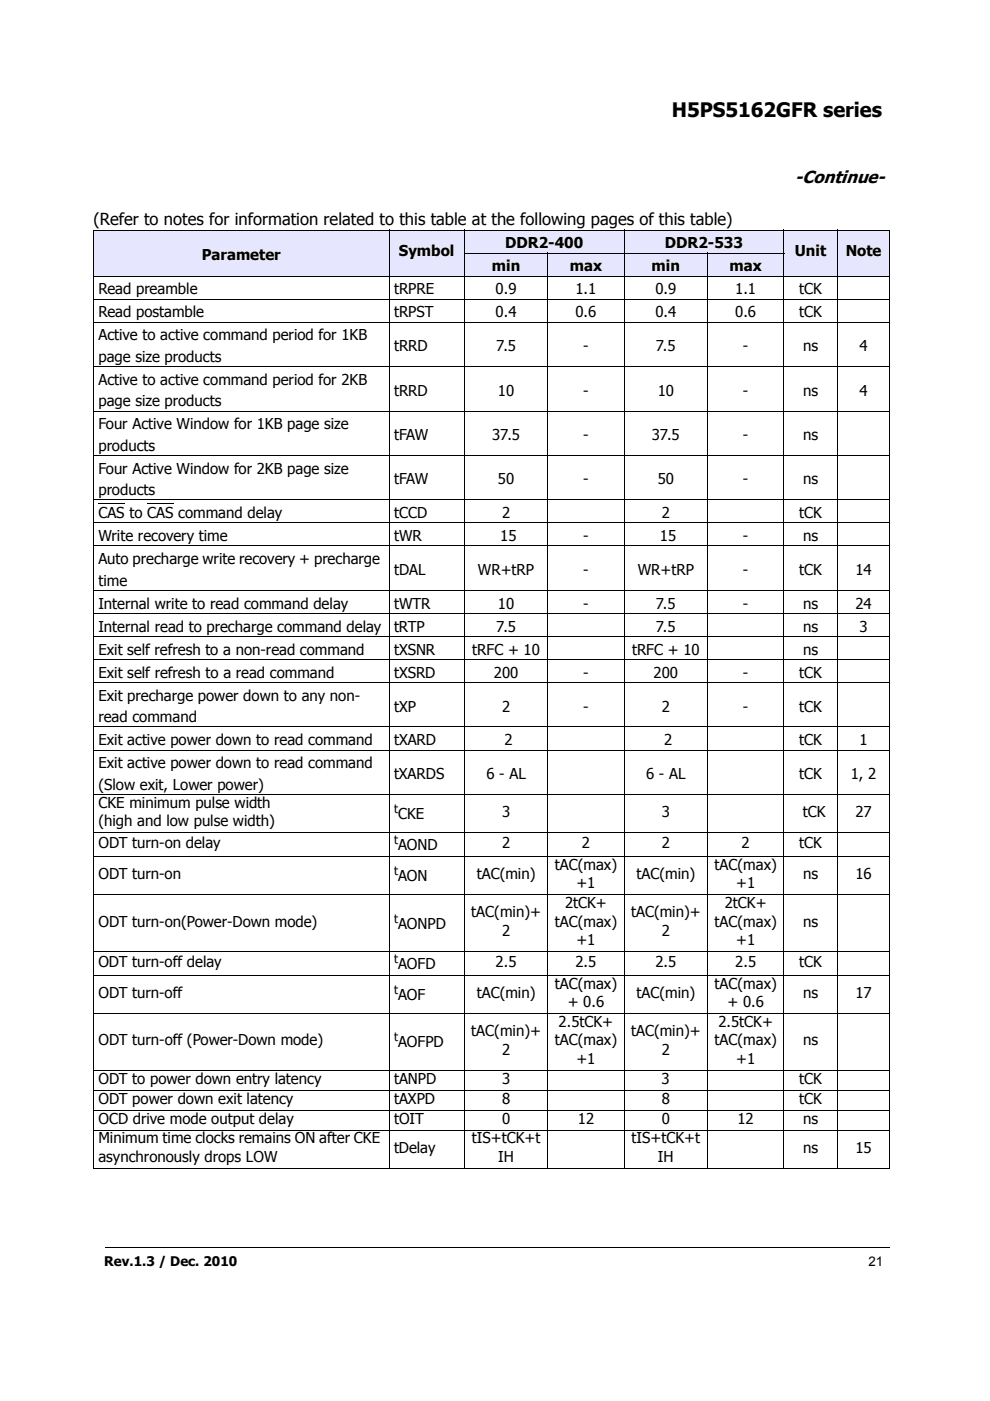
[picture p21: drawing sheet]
<svg xmlns="http://www.w3.org/2000/svg" width="210mm" height="297mm" viewBox="0 0 210 297" stroke-linecap="round" stroke-linejoin="round" font-family="sans-serif">
<defs><g id="words">
<text font-size="4.2" x="142.4" y="24.8">H5PS5162GFR series</text>
<text font-size="3.7" x="168.5" y="38.7">-Continue-</text>
<text font-size="3.5" x="19.8" y="47.6">(Refer to notes for information related to this table at the following pages of this table)</text>
<g font-size="3.2">
<text x="107.1" y="52.6">DDR2-400</text>
<text x="141" y="52.6">DDR2-533</text>
<text x="42.8" y="55.1">Parameter</text>
<text x="84.6" y="54.4">Symbol</text>
<text x="104.3" y="57.5">min</text>
<text x="120.8" y="57.5">max</text>
<text x="138.2" y="57.5">min</text>
<text x="154.7" y="57.5">max</text>
<text x="168.6" y="54.4">Unit</text>
<text x="179.3" y="54.4">Note</text>
<text x="20.9" y="62.4">Read preamble</text>
<text x="83.5" y="62.4">tRPRE</text>
<text x="105.1" y="62.4">0.9</text>
<text x="122" y="62.4">1.1</text>
<text x="139" y="62.4">0.9</text>
<text x="155.9" y="62.4">1.1</text>
<text x="169.5" y="62.4">tCK</text>
<text x="20.9" y="67.3">Read postamble</text>
<text x="83.5" y="67.3">tRPST</text>
<text x="105.1" y="67.3">0.4</text>
<text x="122" y="67.3">0.6</text>
<text x="139" y="67.3">0.4</text>
<text x="155.9" y="67.3">0.6</text>
<text x="169.5" y="67.3">tCK</text>
<text x="20.9" y="72.2">Active to active command period for 1KB</text>
<text x="20.9" y="76.7">page size products</text>
<text x="83.5" y="74.5">tRRD</text>
<text x="105.2" y="74.5">7.5</text>
<text x="123.7" y="74.5">-</text>
<text x="139.1" y="74.5">7.5</text>
<text x="157.5" y="74.5">-</text>
<text x="170.3" y="74.5">ns</text>
<text x="182.2" y="74.5">4</text>
<text x="20.9" y="81.6">Active to active command period for 2KB</text>
<text x="83.5" y="83.9">tRRD</text>
<text x="105.6" y="83.9">10</text>
<text x="123.7" y="83.9">-</text>
<text x="139.4" y="83.9">10</text>
<text x="157.5" y="83.9">-</text>
<text x="170.3" y="83.9">ns</text>
<text x="182.2" y="83.9">4</text>
<text x="20.9" y="86.1">page size products</text>
<text x="20.9" y="91">Four Active Window for 1KB page size</text>
<text x="20.9" y="95.5">products</text>
<text x="83.5" y="93.3">tFAW</text>
<text x="104.4" y="93.3">37.5</text>
<text x="123.7" y="93.3">-</text>
<text x="138.2" y="93.3">37.5</text>
<text x="157.5" y="93.3">-</text>
<text x="170.3" y="93.3">ns</text>
<text x="20.9" y="100.4">Four Active Window for 2KB page size</text>
<text x="20.9" y="105">products</text>
<text x="83.5" y="102.7">tFAW</text>
<text x="105.6" y="102.7">50</text>
<text x="123.7" y="102.7">-</text>
<text x="139.4" y="102.7">50</text>
<text x="157.5" y="102.7">-</text>
<text x="170.3" y="102.7">ns</text>
<text x="20.9" y="109.9">CAS to CAS command delay</text>
<text x="83.5" y="109.9">tCCD</text>
<text x="106.4" y="109.9">2</text>
<text x="140.3" y="109.9">2</text>
<text x="169.5" y="109.9">tCK</text>
<text x="20.9" y="114.7">Write recovery time</text>
<text x="20.9" y="119.6">Auto precharge write recovery + precharge</text>
<text x="83.5" y="114.7">tWR</text>
<text x="106.1" y="114.7">15</text>
<text x="123.7" y="114.7">-</text>
<text x="139.9" y="114.7">15</text>
<text x="157.5" y="114.7">-</text>
<text x="170.3" y="114.7">ns</text>
<text x="20.9" y="124.2">time</text>
<text x="83.5" y="121.9">tDAL</text>
<text x="101.3" y="121.9">WR+tRP</text>
<text x="123.7" y="121.9">-</text>
<text x="135.2" y="121.9">WR+tRP</text>
<text x="157.5" y="121.9">-</text>
<text x="169.5" y="121.9">tCK</text>
<text x="181.4" y="121.9">14</text>
<text x="20.9" y="129.1">Internal write to read command delay</text>
<text x="83.5" y="129.1">tWTR</text>
<text x="105.6" y="129.1">10</text>
<text x="123.7" y="129.1">-</text>
<text x="139.1" y="129.1">7.5</text>
<text x="157.5" y="129.1">-</text>
<text x="170.3" y="129.1">ns</text>
<text x="181.4" y="129.1">24</text>
<text x="20.9" y="133.9">Internal read to precharge command delay</text>
<text x="83.5" y="133.9">tRTP</text>
<text x="105.2" y="133.9">7.5</text>
<text x="139.1" y="133.9">7.5</text>
<text x="170.3" y="133.9">ns</text>
<text x="182.2" y="133.9">3</text>
<text x="20.9" y="138.8">Exit self refresh to a non-read command</text>
<text x="20.9" y="143.7">Exit self refresh to a read command</text>
<text x="83.5" y="138.8">tXSNR</text>
<text x="83.5" y="143.7">tXSRD</text>
<text x="100.1" y="138.8">tRFC + 10</text>
<text x="104.7" y="143.7">200</text>
<text x="123.7" y="143.7">-</text>
<text x="134" y="138.8">tRFC + 10</text>
<text x="138.6" y="143.7">200</text>
<text x="157.5" y="143.7">-</text>
<text x="169.5" y="143.7">tCK</text>
<text x="170.3" y="138.8">ns</text>
<text x="20.9" y="148.6">Exit precharge power down to any non-</text>
<text x="20.9" y="153.1">read command</text>
<text x="83.5" y="150.9">tXP</text>
<text x="106.4" y="150.9">2</text>
<text x="123.7" y="150.9">-</text>
<text x="140.3" y="150.9">2</text>
<text x="157.5" y="150.9">-</text>
<text x="169.5" y="150.9">tCK</text>
<text x="20.9" y="158">Exit active power down to read command</text>
<text x="83.5" y="158">tXARD</text>
<text x="106.9" y="158">2</text>
<text x="140.8" y="158">2</text>
<text x="169.5" y="158">tCK</text>
<text x="182.2" y="158">1</text>
<text x="20.9" y="162.9">Exit active power down to read command</text>
<text x="20.9" y="167.4">(Slow exit, Lower power)</text>
<text x="83.5" y="165.2">tXARDS</text>
<text x="103.1" y="165.2">6 - AL</text>
<text x="137" y="165.2">6 - AL</text>
<text x="169.5" y="165.2">tCK</text>
<text x="180.4" y="165.2">1, 2</text>
<text x="20.9" y="171.3">CKE minimum pulse width</text>
<text x="84.4" y="173.6">CKE</text>
<text x="106.4" y="173.2">3</text>
<text x="140.3" y="173.2">3</text>
<text x="170.2" y="173.2">tCK</text>
<text x="181.4" y="173.2">27</text>
<text x="20.9" y="175.1">(high and low pulse width)</text>
<text x="20.9" y="179.8">ODT turn-on delay</text>
<text x="106.4" y="179.8">2</text>
<text x="123.4" y="179.8">2</text>
<text x="140.3" y="179.8">2</text>
<text x="157.2" y="179.8">2</text>
<text x="169.5" y="179.8">tCK</text>
<text x="84.4" y="180.2">AOND</text>
<text x="117.6" y="184.4">tAC(max)</text>
<text x="151.5" y="184.4">tAC(max)</text>
<text x="20.9" y="186.4">ODT turn-on</text>
<text x="84.4" y="186.8">AON</text>
<text x="101.1" y="186.4">tAC(min)</text>
<text x="122.2" y="188.3">+1</text>
<text x="134.9" y="186.4">tAC(min)</text>
<text x="156.1" y="188.3">+1</text>
<text x="170.3" y="186.4">ns</text>
<text x="181.4" y="186.4">16</text>
<text x="20.9" y="196.4">ODT turn-on(Power-Down mode)</text>
<text x="84.4" y="196.9">AONPD</text>
<text x="99.9" y="194.5">tAC(min)+</text>
<text x="117.6" y="196.4">tAC(max)</text>
<text x="119.8" y="192.6">2tCK+</text>
<text x="133.8" y="194.5">tAC(min)+</text>
<text x="151.5" y="196.4">tAC(max)</text>
<text x="153.7" y="192.6">2tCK+</text>
<text x="170.3" y="196.4">ns</text>
<text x="106.4" y="198.4">2</text>
<text x="122.2" y="200.3">+1</text>
<text x="140.3" y="198.4">2</text>
<text x="156.1" y="200.3">+1</text>
<text x="20.9" y="205">ODT turn-off delay</text>
<text x="84.4" y="205.4">AOFD</text>
<text x="105.1" y="205">2.5</text>
<text x="117.6" y="209.6">tAC(max)</text>
<text x="122" y="205">2.5</text>
<text x="139" y="205">2.5</text>
<text x="151.5" y="209.6">tAC(max)</text>
<text x="155.9" y="205">2.5</text>
<text x="169.5" y="205">tCK</text>
<text x="20.9" y="211.6">ODT turn-off</text>
<text x="84.4" y="212">AOF</text>
<text x="101.1" y="211.6">tAC(min)</text>
<text x="120.4" y="213.5">+ 0.6</text>
<text x="134.9" y="211.6">tAC(min)</text>
<text x="154.2" y="213.5">+ 0.6</text>
<text x="170.3" y="211.6">ns</text>
<text x="181.4" y="211.6">17</text>
<text x="20.9" y="221.6">ODT turn-off (Power-Down mode)</text>
<text x="99.9" y="219.7">tAC(min)+</text>
<text x="117.6" y="221.6">tAC(max)</text>
<text x="118.4" y="217.8">2.5tCK+</text>
<text x="133.8" y="219.7">tAC(min)+</text>
<text x="151.5" y="221.6">tAC(max)</text>
<text x="152.3" y="217.8">2.5tCK+</text>
<text x="170.3" y="221.6">ns</text>
<text x="84.4" y="222.1">AOFPD</text>
<text x="106.4" y="223.6">2</text>
<text x="122.2" y="225.5">+1</text>
<text x="140.3" y="223.6">2</text>
<text x="156.1" y="225.5">+1</text>
<text x="20.9" y="229.7">ODT to power down entry latency</text>
<text x="20.9" y="234">ODT power down exit latency</text>
<text x="83.6" y="229.7">tANPD</text>
<text x="83.6" y="234">tAXPD</text>
<text x="106.4" y="229.7">3</text>
<text x="106.5" y="234">8</text>
<text x="140.3" y="229.7">3</text>
<text x="140.3" y="234">8</text>
<text x="169.5" y="229.7">tCK</text>
<text x="169.5" y="234">tCK</text>
<text x="20.9" y="238.2">OCD drive mode output delay</text>
<text x="83.5" y="238.2">tOIT</text>
<text x="106.5" y="238.2">0</text>
<text x="122.5" y="238.2">12</text>
<text x="140.3" y="238.2">0</text>
<text x="156.4" y="238.2">12</text>
<text x="170.3" y="238.2">ns</text>
<text x="20.9" y="242.4">Minimum time clocks remains ON after CKE</text>
<text x="83.5" y="244.4">tDelay</text>
<text x="100.1" y="242.4">tIS+tCK+t</text>
<text x="133.9" y="242.4">tIS+tCK+t</text>
<text x="170.3" y="244.4">ns</text>
<text x="181.4" y="244.4">15</text>
<text x="20.9" y="246.3">asynchronously drops LOW</text>
<text x="105.6" y="246.3">IH</text>
<text x="139.5" y="246.3">IH</text>
</g>
<g font-size="2.8">
<text x="22.1" y="268.5">Rev.1.3 / Dec. 2010</text>
<text x="184.1" y="268.5">21</text>
</g>
<g font-size="2.5">
<text x="83.5" y="172.4">t</text>
<text x="83.5" y="178.9">t</text>
<text x="83.5" y="185.5">t</text>
<text x="83.5" y="195.6">t</text>
<text x="83.5" y="204.1">t</text>
<text x="83.5" y="210.7">t</text>
<text x="83.5" y="220.8">t</text>
</g>
</g></defs>
<path d="M22.2 264.4l.1 .2z" fill="#000"/>
<path d="M22.3 264.5h166.3" fill="none" stroke="#000" stroke-width=".21"/>
<g fill="#fff">
<path d="M22 20.8h29.8v12.2h-29.8z"/>
<path d="M21.5 33.3h167v.9h-167z"/>
</g>
<g fill="#e6e6ff">
<path d="M19.8 48.8h62.7v9.7h-62.7z"/>
<path d="M82.5 48.8h15.9v9.7h-15.9z"/>
<path d="M98.4 48.8h33.9v4.9h-33.9z"/>
<path d="M132.3 48.8h33.9v4.9h-33.9z"/>
<path d="M166.2 48.8h11.4v9.7h-11.4z"/>
<path d="M177.6 48.8h11v9.7h-11z"/>
<path d="M98.4 53.7h17.8v4.8h-17.8z"/>
<path d="M116.2 53.7h16.1v4.8h-16.1z"/>
<path d="M132.3 53.7h17.7v4.8h-17.7z"/>
<path d="M150 53.7h16.2v4.8h-16.2z"/>
</g>
<g fill="#fff">
<path d="M19.8 58.5h62.7v4.9h-62.7z"/>
<path d="M82.5 58.5h15.9v4.9h-15.9z"/>
<path d="M98.4 58.5h17.8v4.9h-17.8z"/>
<path d="M116.2 58.5h16.1v4.9h-16.1z"/>
<path d="M132.3 58.5h17.7v4.9h-17.7z"/>
<path d="M150 58.5h16.2v4.9h-16.2z"/>
<path d="M166.2 58.5h11.4v4.9h-11.4z"/>
<path d="M177.6 58.5h11v4.9h-11z"/>
<path d="M19.8 63.4h62.7v4.9h-62.7z"/>
<path d="M82.5 63.4h15.9v4.9h-15.9z"/>
<path d="M98.4 63.4h17.8v4.9h-17.8z"/>
<path d="M116.2 63.4h16.1v4.9h-16.1z"/>
<path d="M132.3 63.4h17.7v4.9h-17.7z"/>
<path d="M150 63.4h16.2v4.9h-16.2z"/>
<path d="M166.2 63.4h11.4v4.9h-11.4z"/>
<path d="M177.6 63.4h11v4.9h-11z"/>
<path d="M19.8 68.3h62.7v9.4h-62.7z"/>
<path d="M82.5 68.3h15.9v9.4h-15.9z"/>
<path d="M116.2 68.3h16.1v9.4h-16.1z"/>
<path d="M150 68.3h16.2v9.4h-16.2z"/>
<path d="M166.2 68.3h11.4v9.4h-11.4z"/>
<path d="M177.6 68.3h11v9.4h-11z"/>
<path d="M19.8 77.7h62.7v9.4h-62.7z"/>
<path d="M82.5 77.7h15.9v9.4h-15.9z"/>
<path d="M116.2 77.7h16.1v9.4h-16.1z"/>
<path d="M150 77.7h16.2v9.4h-16.2z"/>
<path d="M166.2 77.7h11.4v9.4h-11.4z"/>
<path d="M177.6 77.7h11v9.4h-11z"/>
<path d="M19.8 87.1h62.7v9.5h-62.7z"/>
<path d="M82.5 87.1h15.9v9.5h-15.9z"/>
<path d="M116.2 87.1h16.1v9.5h-16.1z"/>
<path d="M150 87.1h16.2v9.5h-16.2z"/>
<path d="M166.2 87.1h11.4v9.5h-11.4z"/>
<path d="M177.6 87.1h11v9.5h-11z"/>
<path d="M19.8 96.6h62.7v9.4h-62.7z"/>
<path d="M82.5 96.6h15.9v9.4h-15.9z"/>
<path d="M116.2 96.6h16.1v9.4h-16.1z"/>
<path d="M150 96.6h16.2v9.4h-16.2z"/>
<path d="M166.2 96.6h11.4v9.4h-11.4z"/>
<path d="M177.6 96.6h11v9.4h-11z"/>
<path d="M19.8 106h62.7v4.9h-62.7z"/>
</g>
<path d="M20.9 106.8h5.5M31.2 106.8h5.6" fill="none" stroke="#000" stroke-width=".21"/>
<g fill="#fff">
<path d="M82.5 106h15.9v4.9h-15.9z"/>
<path d="M116.2 106h16.1v4.9h-16.1z"/>
<path d="M150 106h27.6v4.9h-27.6z"/>
<path d="M177.6 106h11v4.9h-11z"/>
<path d="M19.8 110.9h62.7v4.9h-62.7z"/>
<path d="M82.5 110.9h15.9v4.9h-15.9z"/>
<path d="M116.2 110.9h16.1v4.9h-16.1z"/>
<path d="M150 110.9h16.2v4.9h-16.2z"/>
<path d="M166.2 110.9h11.4v4.9h-11.4z"/>
<path d="M177.6 110.9h11v4.9h-11z"/>
<path d="M19.8 115.8h62.7v9.4h-62.7z"/>
<path d="M82.5 115.8h15.9v9.4h-15.9z"/>
<path d="M98.4 115.8h17.8v9.4h-17.8z"/>
<path d="M116.2 115.8h16.1v9.4h-16.1z"/>
<path d="M132.3 115.8h17.7v9.4h-17.7z"/>
<path d="M150 115.8h16.2v9.4h-16.2z"/>
<path d="M166.2 115.8h11.4v9.4h-11.4z"/>
<path d="M177.6 115.8h11v9.4h-11z"/>
<path d="M19.8 125.2h62.7v4.8h-62.7z"/>
<path d="M82.5 125.2h15.9v4.8h-15.9z"/>
<path d="M116.2 125.2h16.1v4.8h-16.1z"/>
<path d="M150 125.2h16.2v4.8h-16.2z"/>
<path d="M166.2 125.2h11.4v4.8h-11.4z"/>
<path d="M177.6 125.2h11v4.8h-11z"/>
<path d="M19.8 130h62.7v4.9h-62.7z"/>
<path d="M82.5 130h15.9v4.9h-15.9z"/>
<path d="M98.4 130h17.8v4.9h-17.8z"/>
<path d="M116.2 130h33.8v4.9h-33.8z"/>
<path d="M150 130h27.6v4.9h-27.6z"/>
<path d="M177.6 130h11v4.9h-11z"/>
<path d="M19.8 134.9h62.7v4.9h-62.7z"/>
<path d="M82.5 134.9h15.9v4.9h-15.9z"/>
<path d="M98.4 134.9h17.8v4.9h-17.8z"/>
<path d="M116.2 134.9h33.8v4.9h-33.8z"/>
<path d="M150 134.9h27.6v4.9h-27.6z"/>
<path d="M177.6 134.9h11v4.9h-11z"/>
<path d="M19.8 139.8h62.7v4.9h-62.7z"/>
<path d="M82.5 139.8h15.9v4.9h-15.9z"/>
<path d="M98.4 139.8h17.8v4.9h-17.8z"/>
<path d="M116.2 139.8h16.1v4.9h-16.1z"/>
<path d="M132.3 139.8h17.7v4.9h-17.7z"/>
<path d="M150 139.8h16.2v4.9h-16.2z"/>
<path d="M166.2 139.8h11.4v4.9h-11.4z"/>
<path d="M177.6 139.8h11v4.9h-11z"/>
<path d="M19.8 144.7h62.7v9.4h-62.7z"/>
<path d="M82.5 144.7h15.9v9.4h-15.9z"/>
<path d="M98.4 144.7h17.8v9.4h-17.8z"/>
<path d="M116.2 144.7h16.1v9.4h-16.1z"/>
<path d="M132.3 144.7h17.7v9.4h-17.7z"/>
<path d="M150 144.7h16.2v9.4h-16.2z"/>
<path d="M166.2 144.7h11.4v9.4h-11.4z"/>
<path d="M177.6 144.7h11v9.4h-11z"/>
<path d="M19.8 154.1h62.7v4.9h-62.7z"/>
<path d="M82.5 154.1h15.9v4.9h-15.9z"/>
<path d="M98.4 154.1h17.8v4.9h-17.8z"/>
<path d="M116.2 154.1h33.8v4.9h-33.8z"/>
<path d="M150 154.1h27.6v4.9h-27.6z"/>
<path d="M177.6 154.1h11v4.9h-11z"/>
<path d="M19.8 159h62.7v9.4h-62.7z"/>
<path d="M82.5 159h15.9v9.4h-15.9z"/>
<path d="M98.4 159h17.8v9.4h-17.8z"/>
<path d="M116.2 159h33.8v9.4h-33.8z"/>
<path d="M150 159h27.6v9.4h-27.6z"/>
<path d="M177.6 159h11v9.4h-11z"/>
<path d="M116.2 168.4h16.1v8.2h-16.1z"/>
<path d="M150 168.4h16.2v8.2h-16.2z"/>
</g>
<g fill="none" stroke="#000" stroke-width=".21">
<path d="M19.7 48.8h169M19.7 58.5h169M19.8 48.9v198.7M82.5 48.7v199.1M98.4 53.7h67.9M98.4 48.7v199.1M116.2 53.6v194.2M132.3 48.7v199.1M150 53.6v194.2M166.2 48.7v199.1M177.6 48.7v199.1M188.6 48.9v198.7"/>
<path d="M19.7 63.4h169M19.7 68.3h169M19.7 77.7h169M19.7 87.1h169M19.7 96.6h169M19.7 106h169M19.7 110.9h169M19.7 115.8h169M19.7 125.2h169M19.7 130h169M19.7 134.9h169M19.7 139.8h169"/>
<path d="M19.7 144.7h169M19.7 154.1h169M19.7 159h169M19.7 168.4h169M19.7 176.6h169M19.7 181.6h169M19.7 189.7h169M19.7 201.7h169M19.7 206.8h169M19.7 214.9h169M19.7 226.9h169M19.7 231.2h169"/>
<path d="M19.7 235.4h169M19.7 239.6h169M19.7 247.7h169"/>
</g>
<use href="#words"/>
</svg>
